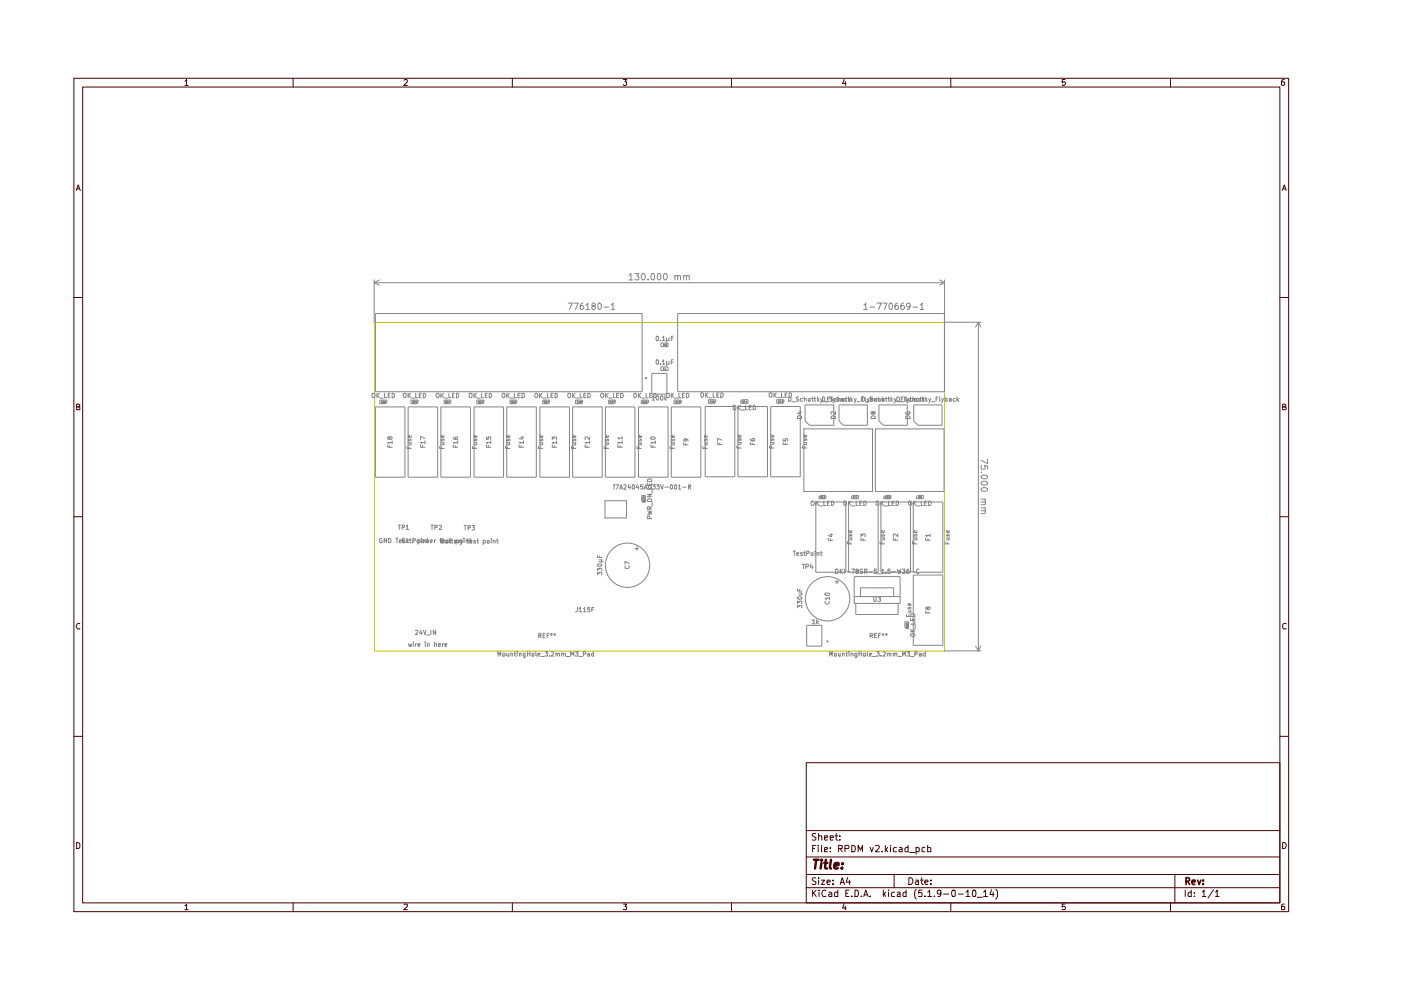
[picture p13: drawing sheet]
<svg xmlns="http://www.w3.org/2000/svg" width="297mm" height="210mm" viewBox="0 0 297 210" stroke-linecap="round" stroke-linejoin="round" font-family="sans-serif">
<g fill="none" stroke="#480000" stroke-width=".21">
<path d="M15.7 16.6h257.5v176.7h-257.5zM17.5 18.5h253.9v172.9h-253.9zM39.2 17.2l.3-.4v1.3M39.2 18.1h.7M62.1 16.6v1.9M85.7 17l.2-.2h.3l.2 .2v.4l-.8 .7h.8M108.6 16.6v1.9M132.2 16.8h.6l-.3 .6h.3v.5l-.1 .2h-.4l-.1-.2M155.1 16.6v1.9M179 16.8l-.4 .9h.8M179.2 17.3v.8M201.6 16.6v1.9"/>
<path d="M225.8 16.8h-.6v.6h.5l.2 .1v.4l-.3 .2-.4-.2M248.2 16.6v1.9M272.3 16.8l-.4 .1-.2 .3v.7l.2 .2 .4-.1v-.6h-.5l-.1 .1M16.2 40.4l.4-1.2 .4 1.2M16.3 40h.5M271.9 40.4l.4-1.2 .4 1.2M272 40h.6M15.7 63.1h1.8M271.4 63.1h1.8M16.3 86.3h.4l.2-.3-.1-.2-.5-.1v1.2h.5l.1-.5-.2-.1M271.9 86.3l.6-.1v-.4l-.6-.1v1.2h.6l.2-.5-.3-.1M15.7 109.6h1.8"/>
<path d="M271.4 109.6h1.8M16.9 132.2h-.1a.66 .66 0 0 0-.6 .4 .66 .66 0 0 0 .2 .7h.5M272.7 132.2h-.3l-.5 .3v.6l.2 .2h.6M15.7 156.1h1.8M271.4 156.1h1.8M16.3 178.6a.52 .52 0 0 1 .6 .4v.6a.52 .52 0 0 1-.6 .3zM170.9 161.7h100.5v29.7h-100.5zM170.9 176.1h100.5M172.3 179.9h.4M173 179.2h-.7v1.4M173 176.8l-.5-.1-.3 .3 .3 .4 .5 .1v.5l-.3 .1h-.5M173.5 179.2v.1"/>
<path d="M173.5 179.7v.9M173.6 177.3l.6-.1v.9M173.6 176.7v1.4M174.2 179.2v1.2l.1 .2M174.8 177.6l.6-.1v-.3h-.6v.9h.6M176 179.7v.2M176 177.6l.7-.1-.1-.3h-.6v.9h.6M177 177.2h.6M177.3 176.7v1.4h.3M177.8 179.9h.7l.1-.6-.8-.1v1.4M178.1 178v.1M178.1 177.2v.2"/>
<path d="M178.1 179.9l.5 .7M179.2 179.9h.6l.2-.2-.1-.4-.7-.1v1.4M180.6 179.2l.7 .2 .1 .6-.3 .6h-.5zM184.5 179.7l.3 .9 .4-.9M185.6 179.3l.6-.1 .2 .3v.3l-.8 .8h.8M187.7 179.2v1.4M188.2 179.7l-.5 .6M188.8 179.2v.1M188.8 179.7v.9M190.1 179.7h-.4l-.3 .2 .1 .6 .6 .1M190.7 179.7h.4l.2 .2v.7h-.6l-.1-.3 .7-.3M192.5 179.2v1.4h-.5l-.1-.7 .2-.2h.4"/>
<path d="M194.2 179.7h.4l.3 .2-.1 .7h-.6M194.2 179.7v1.4M196.1 179.7h-.4l-.2 .1v.7l.6 .1M196.7 179.2v1.4h.6l.1-.8-.3-.1h-.4M271.9 178.6a.65 .65 0 0 1 .8 .7 .65 .65 0 0 1-.8 .6zM39.2 192l.3-.3v1.2M39.2 192.9h.7M62.1 191.4v1.9M85.7 191.8h.7v.4l-.8 .7h.8M108.6 191.4v1.9M132.2 191.7h.6l-.3 .5 .3 .1v.5h-.6M155.1 191.4v1.9"/>
<path d="M170.9 188.2h100.5M170.9 185.4h100.5M170.9 181.7h100.5M172.3 188.7v1.4M172.5 189.3l.6 .8M173 186.2l-.5-.1-.3 .3 .3 .4 .5 .1v.5l-.3 .1h-.5M173.1 188.7l-.8 .8M173.6 186.1v.2M173.6 186.6v.9M173.7 188.7v.1M173.7 189.1v1M174.2 186.6h.6l-.6 .9h.6"/>
<path d="M174.8 180.2l.6-.2v-.3h-.6v.9h.6M175.1 188.8a.62 .62 0 0 0-.8 .2 .62 .62 0 0 0 0 .7l.2 .4 .6-.1M175.3 187l.7-.1-.1-.3h-.5l-.1 .2 .1 .7h.5M175.8 189.2l.3-.1 .3 .3v.7h-.6l-.1-.4 .7-.2M176 180.5v.1M176.6 187.4v.1M176.6 186.6v.2M177.6 188.7v1.4h-.6v-.8l.2-.2 .4 .1M178.1 187.5l.5-1.4 .5 1.4M178.2 187.1h.7M179 191.6l-.4 .9h.8M179.2 192.1v.8"/>
<path d="M179.3 189.4h.4M179.7 186l-.3 1h.9M180 188.7h-.7v1.4h.7M180.1 186.6v.9M180.6 190v.1M181.3 188.7l.6 .2 .1 .6-.2 .6h-.5zM181.9 180.6v-1.4l.6 1.1 .4-1.1v1.4M182.6 190v.1M183.1 190.1l.5-1.4 .5 1.4M183.2 189.7h.7M184.5 190v.1M187 180.5v.1"/>
<path d="M187.3 188.7v1.4M187.5 189.6l.3 .5M187.8 189.1l-.5 .6M187.8 180.1l.4 .5M188.4 188.7v.1M188.4 189.1v1M189.6 185.4v2.8M189.7 189.2l-.4-.1-.3 .4 .1 .6h.6M190.2 189.2h.6v.9h-.6v-.4l.6-.2M192.1 188.7v1.4h-.5l-.2-.3 .1-.5 .3-.2 .3 .1M192.7 186.1a.73 .73 0 0 1 .9 .7 .73 .73 0 0 1-.9 .7zM192.9 180.8h1.1"/>
<path d="M194.1 186.6h.5l.1 .9M194.2 188.6a1.8 1.8 0 0 0 0 2.1M194.7 186.9h-.5l-.1 .3 .1 .3h.5M195.2 186.6h.5M195.4 186.1v1.2l.3 .2M195.5 188.7h-.7l-.1 .7 .2-.2 .5 .1 .1 .7h-.8M196.1 187l.7-.1-.1-.3h-.5l-.1 .2 .1 .7h.5M196.1 190v.1M196.7 189.1l.4-.4v1.4M196.7 190.1h.8M197.4 187.4v.1M197.4 186.6v.2"/>
<path d="M198.1 190v.1M199.5 189.3v.2l-.3 .1-.4-.1v-.7h.7v.9l-.3 .4h-.3M200.1 189.6h1.1M201.6 191.4v1.9M201.9 188.8l.4-.1 .2 .3v.8l-.1 .3h-.5l-.1-.3v-.6zM203.2 189.6h1M204.8 189.1l.4-.4v1.4M204.8 190.1h.9M206.2 188.8h.6l.1 .8-.1 .5-.6-.1zM207.2 190.2h1.1M208.5 189.1l.5-.4v1.4M208.5 190.1h.9"/>
<path d="M210.2 188.6l-.3 1.1h.8M210.6 189.1v1M211.2 188.6l.3 .5v1l-.3 .6M225.8 191.7h-.6v.6l.5-.1 .2 .2v.3l-.2 .2-.5-.1M248.2 191.4v1.9M249.1 185.4v6M251.3 188.7v1.4M252.6 188.7v1.4h-.5l-.2-.3 .1-.5 .2-.2 .4 .1M253.2 190v.1M253.2 189.2v.2M254.9 189.1l.4-.4v1.4M254.9 190.1h.8"/>
<path d="M257.3 188.6l-1.2 1.8M257.7 189.1l.4-.4v1.4M257.7 190.1h.8M272.3 191.7l-.4 .1-.2 .2v.8l.6 .1v-.7h-.5l-.1 .2"/>
</g>
<path d="M251.5 186.9h.5l.2-.3v-.2l-.2-.3h-.5v1.4M251.8 186.9l.4 .6M252.7 187l.7-.1-.1-.3h-.5l-.1 .2 .1 .7h.5M253.9 186.6l.4 .9 .3-.9M255.1 187.4v.1M255.1 186.6v.2" fill="none" stroke="#480000" stroke-width=".34"/>
<path d="M172.6 182.3h1M173.1 182.3l-.3 1.8M174.2 183l-.2 1.1M174.2 182.3v.2l.1-.1-.1-.1v.2M174.8 183h.6M175.1 182.3l-.2 1.6 .4 .2M176.2 182.3l-.3 1.6 .3 .2M176.9 183.6l.9-.2v-.4h-.6l-.2 .2v.9h.6M178.6 184l-.1 .1h-.1l.2-.1-.1 .1M178.6 183v.2" fill="none" stroke="#480000" stroke-width=".51"/>
<path d="M79.4 68.4h120.9v69.6h-120.9z" fill="none" stroke="#c2c200" stroke-width=".21"/>
<g fill="none" stroke="#848484" stroke-width=".21">
<path d="M79.3 59.9h120.9M79.3 59.4v8.9M79.3 59.9l1.1 .6M80.4 59.4l-1.1 .5M133.3 58.3l.5-.3v1.4M133.3 59.4h.8M134.6 58h.9l-.5 .5 .5 .3-.1 .5-.6 .1-.2-.2M136.1 58.1l.1-.1a.68 .68 0 0 1 .7 .6 .68 .68 0 0 1-.6 .8 .89 .89 0 0 1-.2-1.3zM137.4 59.2v.2M138.2 58h.4l.2 .3v.8l-.4 .3a.82 .82 0 0 1-.2-1.4zM139.4 58.1l.6-.1a.89 .89 0 0 1-.3 1.4l-.3-.3zM140.9 58a.68 .68 0 0 1 .6 .6 .68 .68 0 0 1-.5 .8 .91 .91 0 0 1-.1-1.4z"/>
<path d="M143.1 58.6l.2-.2 .4 .1v.9M143.1 58.4v1M143.7 58.6l.2-.2 .4 .1v.9M144.9 58.6l.3-.2 .3 .1v.9M144.9 58.4v1M145.5 58.6l.3-.2 .3 .1v.9M199.2 59.4l1 .5M200.2 59.4v23.7h-56.5v-16.6h56.5M200.2 59.9l-1 .6M79.6 66.5h56.5v16.6h-56.5zM120.5 64.3h.8l-.6 1.3M121.7 64.3h.9l-.6 1.3"/>
<path d="M123.6 64.3a.58 .58 0 0 0-.6 .6l.1 .6 .4 .1 .3-.2v-.4l-.3-.2h-.2l-.3 .2M124.2 64.7l.4-.4v1.3M124.2 65.6h.8M125.7 64.9l-.2-.4 .2-.2h.3l.2 .2v.3l-.5 .1-.2 .2v.3l.2 .2h.3l.2-.2v-.3l-.2-.2M127 64.3a.7 .7 0 0 1 .5 .6 .7 .7 0 0 1-.5 .7l-.3-.5 .1-.7zM128 65.1h1M129.6 64.7l.4-.4v1.3M129.6 65.6h.7M138.2 79.2h3.2v4.4h-3.2zM139.3 76.3l.3 .2-.1 .7h-.3l-.1-.2v-.5zM139.3 71.3l.3 .2-.1 .7h-.3l-.1-.1v-.6zM140 77.1v.1"/>
<path d="M140 72.1v.1M140.1 72.7h1.5v.8h-1.5zM140.1 77.8h1.5v.8h-1.5zM140.4 76.6l.3-.3v.9M140.4 71.5l.3-.2v.9M140.4 77.2h.6M140.4 72.2h.6M140.9 78h-.2v.4h.2M140.9 73h-.2l.1 .4 .1-.1M141 78.1l.1-.1v.4M141 72.9h.3l-.2 .2 .2 .2h-.3M141 78.4h.3"/>
<path d="M141.3 71.6v1M141.3 76.6v1M141.8 77.1l.1 .1M141.8 76.6l-.1 .6-.4-.1M141.8 72.1l.1 .1M141.8 71.6l-.1 .6-.4-.1M142.3 76.8h.4M142.3 71.7h.4M142.7 76.3h-.4v.9M142.7 71.3h-.4v.9M183.1 64.7l.5-.4v1.3M183.1 65.6h.8"/>
<path d="M184.5 65.1h.9M185.9 64.3h1l-.6 1.3M187.2 64.3h.8l-.5 1.3M188.6 64.5l.2-.2a.74 .74 0 0 1 .4 .6 .74 .74 0 0 1-.4 .7 .85 .85 0 0 1-.2-1.1zM190.3 64.3a.58 .58 0 0 0-.6 .6v.5l.3 .2h.2l.3-.2v-.4l-.3-.2h-.2l-.3 .2M191.6 64.3h-.3l-.3 .3v.8l.5 .2 .3-.2v-.4l-.3-.2-.4 .1-.1 .1M193 64.9l-.1 .1-.5 .1-.2-.2v-.4l.2-.2h.5l.1 .7a.58 .58 0 0 1-.6 .6M193.5 65.1h1.1M195.1 64.7l.4-.4v1.3M195.1 65.6h.7M200.2 68.3h7.7M207.4 68.3v69.7"/>
<path d="M207.4 68.3l-.6 1M207.4 68.3l.5 1M78.9 83.5h.6v.7l-.3 .1-.3-.1zM79.6 86.3h6.3v14.9h-6.3zM79.9 83.4v.9M80 83.8l.4 .5M80.4 83.4l-.5 .5M80.5 84.8h1.5v.5l-.3 .3h-1.2zM80.6 84.4h.7M80.9 85l.2 .1-.1 .4zM81.2 85.1l.2-.1-.2 .5h.2M81.5 83.4v.9h.5"/>
<path d="M81.7 85l-.1 .1v.3h.2l-.1-.2-.1 .1M82.2 94.3v.5h.9M82.3 83.8h.3M82.5 92.8l.1-.2h.5v.2v.3h-.5l-.1-.4-.2-.1-.1 .4 .3 .1v-.1M82.6 94.5v.3M82.7 83.4h-.4v.9h.4M83.1 93.8h-.9l.3 .3M83.1 83.4h.4l.2 .3v.4l-.3 .2h-.3zM83.1 93.5v.6M85.5 83.5h.6v.7l-.2 .1-.4-.1zM86.3 94.7v.4h.9M86.5 93.9h.7"/>
<path d="M86.5 86.3h6.3v14.9h-6.3zM86.5 83.4v.9M86.6 93.1v.4h.2l.2-.4 .2 .1-.1 .3M86.7 94.8v.3M86.7 83.8l.3 .5M87 83.4l-.5 .5M87.1 93.9l.1 .2-.2 .2h-.5M87.1 92.4v.3h-.5l-.1-.2 .3-.2 .1 .4M87.1 84.8h1.5v.5l-.2 .3h-1.3zM87.2 84.4h.8M87.5 85h.2l-.1 .5zM87.8 85.1h.3l-.3 .4h.3"/>
<path d="M88.1 83.4v.9h.5M88.4 85h-.2l.2 .4h-.2M88.9 83.8h.3M89.2 94.3v.5h.9M89.3 83.4h-.4v.9h.4M89.6 94.5v.3M89.7 83.4h.4l.2 .3v.4l-.3 .2h-.3zM90.1 93.8h-.9l.2 .3M90.1 93l-.9-.5v.7M90.1 93.5v.6M92.5 83.5l.1-.1a.47 .47 0 0 1 .5 .4 .47 .47 0 0 1-.4 .5 .6 .6 0 0 1-.2-.8zM93.2 94.7v.4h.9"/>
<path d="M93.5 86.3h6.2v14.9h-6.2zM93.5 83.4v.9M93.6 93.1v.4h.2l.1-.4h.2v.4M93.6 93.9h.5M93.6 94.8v.3M93.6 83.8l.5 .5M94.1 93.9v.3l-.5 .1M94.1 83.4l-.6 .5M94.1 92.4v.3h-.5v-.3l.1-.1 .1 .4M94.1 84.8h1.5v.5l-.3 .3h-1.2zM94.2 84.4h.7M94.4 85l.3 .1v.3l-.2 .1z"/>
<path d="M94.8 85.1l.2-.1-.2 .5h.2M95.2 83.4v.9h.4M95.3 85l-.1 .3h.2M95.4 85.2v.3M95.9 83.8h.3M96.1 94.3v.5h.9M96.1 92.7l.1 .3 .7 .1v-.5l-.4 .1v.3l.2 .1M96.4 83.4h-.5v.9h.5M96.6 94.5v.3M96.8 83.4h.3a.53 .53 0 0 1 .2 .6 .53 .53 0 0 1-.5 .3zM97 93.8h-.9l.3 .3M97 93.5v.6"/>
<path d="M99.5 83.5h.6v.7l-.3 .1-.3-.1zM100.2 94.7v.4h.9M100.5 93.9h.6M100.5 86.3h6.3v14.9h-6.3zM100.5 83.4v.9M100.6 93.1v.4l.2-.1v-.3h.3v.4M100.6 83.8l.4 .5M100.7 94.8v.3M101 93.9v.4h-.5M101 83.4l-.5 .5M101.1 92.4v.3h-.5l-.1-.2 .3-.2v.4M101.1 84.8h1.5v.5l-.3 .3h-1.2z"/>
<path d="M101.2 84.4h.7M101.5 85l.1 .1v.4zM101.8 85.1l.2-.1-.2 .5h.2M102.1 83.4v.9h.4M102.2 85h.2l-.2 .2 .2 .2h-.2M102.9 83.8h.3M103.1 94.3v.5h1M103.1 92.6v.5h.4v-.5h.5v.5M103.3 83.4h-.4v.9h.4M103.5 94.5v.3M103.7 83.4h.4l.1 .3v.4l-.2 .2h-.3zM104.1 93.8h-1l.3 .3"/>
<path d="M104.1 93.5v.6M106.5 83.5h.5v.7l-.2 .1a.51 .51 0 0 1-.4-.3 .51 .51 0 0 1 .1-.5zM107.2 94.7v.4h.9M107.4 93.9h.7M107.4 86.3h6.3v14.9h-6.3zM107.4 83.4v.9M107.5 93.1v.4h.3l.1-.4 .2 .1-.1 .3M107.6 94.8v.3M107.6 83.8l.3 .5M107.9 83.4l-.5 .5M108 93.9l.1 .2-.2 .2h-.5M108 92.4v.3h-.5l-.1-.2 .3-.2 .1 .4"/>
<path d="M108.1 84.4h.8M108.1 84.8h1.5v.5l-.3 .3h-1.2zM108.4 85l.3 .2-.2 .3zM108.8 85.1h.2l-.2 .4h.2M109.1 83.4v.9h.5M109.1 85.1h.2l-.2 .4h.2M109.8 83.8h.4M110.1 94.3v.5h.9M110.3 83.4h-.5v.9h.5M110.4 92.7h.6M110.5 94.5v.3M110.7 83.4h.3a.5 .5 0 0 1 .2 .6 .5 .5 0 0 1-.5 .3z"/>
<path d="M110.7 92.5v.6l-.6-.1M111 93.8h-.9l.2 .3M111 93.5v.6M113.5 83.5v-.1a.47 .47 0 0 1 .6 .4 .47 .47 0 0 1-.5 .5 .6 .6 0 0 1-.1-.8zM114.1 94.7v.4h1M114.4 83.4v.9M114.5 93.1v.4h.2l.1-.4h.3v.4M114.5 86.3h6.2v14.9h-6.2zM114.5 93.9h.6M114.6 83.8l.4 .5M114.6 94.8v.3M115 93.9v.4h-.5"/>
<path d="M115 83.4l-.6 .5M115.1 92.4v.3h-.6v-.3l.1-.1 .2 .4M115.1 84.8h1.4v.5l-.3 .3h-1.1zM115.1 84.4h.7M115.4 85l.2 .1v.3l-.2 .1zM115.8 85.1l.2-.1-.3 .5h.3M116.1 83.4v.9h.4M116.1 85.1l.1-.1v.5M116.1 85.5h.2M116.8 83.8h.3M117.1 94.3v.5h.9M117.1 93.2v-.6l.3 .4 .1-.4h.4l.1 .2-.1 .4"/>
<path d="M117.3 83.4h-.5v.9h.5M117.5 94.5v.3M117.7 83.4h.3a.53 .53 0 0 1 .2 .6 .53 .53 0 0 1-.5 .3zM118 93.8h-.9l.2 .3M118 93.5v.6M120.4 83.5h.6v.7l-.2 .1-.4-.1zM121.2 94.7v.4h.9M121.4 83.4v.9M121.4 86.3h6.3v14.9h-6.3zM121.4 93.9h.7M121.5 93.1v.4l.3-.1v-.3l.3 .1-.1 .3M121.5 83.8l.4 .5"/>
<path d="M121.6 94.8v.3M121.9 93.9l.2 .2-.2 .2h-.5M121.9 83.4l-.5 .5M122 92.4v.3h-.5l-.1-.2 .3-.2 .1 .4M122 84.8h1.5v.5l-.2 .3h-1.3zM122.1 84.4h.8M122.4 85l.2 .1-.1 .4zM122.7 85.1l.1-.1v.5M122.7 85.5h.2M123 83.4v.9h.4M123.1 85.2v-.1l.1-.1 .1 .1-.2 .2v.2l.2-.1-.1-.2M123.8 83.8h.3"/>
<path d="M124 94.3v.5h1M124.2 83.4h-.4v.9h.4M124.5 94.5v.3M124.6 83.4h.4l.1 .3v.4l-.2 .2h-.3zM125 93.8h-1l.3 .3M125 92.6v.6l-.5-.6-.5 .1 .1 .4M125 93.5v.6M127.4 83.5l.1-.1a.47 .47 0 0 1 .5 .4 .47 .47 0 0 1-.4 .5 .6 .6 0 0 1-.2-.8zM128.1 94.7v.4h.9M128.4 83.4v.9M128.4 86.3h6.2v14.9h-6.2zM128.4 93.1v.4h.3l.1-.4 .2 .1-.1 .3"/>
<path d="M128.4 93.9h.6M128.5 94.8v.3M128.5 83.8l.4 .5M128.9 93.9l.1 .2-.1 .2h-.5M128.9 92.4v.3h-.5v-.3l.2-.1 .1 .4M128.9 83.4l-.5 .5M129 84.8h1.5v.5l-.3 .3h-1.2zM129.1 84.4h.7M129.3 85l.3 .2-.2 .3zM129.7 85.1l.1-.1v.5M129.7 85.5h.2M130 85h.3l-.2 .5"/>
<path d="M130 83.4v.9h.5M130.7 83.8h.4M131 94.3v.5h.9M131.2 83.4h-.5v.9h.5M131.5 94.5v.3M131.6 83.4h.4a.54 .54 0 0 1 .1 .6 .54 .54 0 0 1-.5 .3zM131.9 93.8h-.9l.2 .3M131.9 92.9h-.9l.2 .2M131.9 92.6v.5M131.9 93.5v.6M134.4 83.5l.1-.1a.47 .47 0 0 1 .5 .4 .47 .47 0 0 1-.5 .5l-.1-.1zM135 94.7v.4h1"/>
<path d="M135.4 93.1v.4l.3-.1v-.3h.3v.4M135.4 93.9h.6M135.4 86.3h6.2v14.9h-6.2zM135.4 83.4v.9M135.5 83.8l.4 .5M135.6 94.8v.3M135.9 93.9v.4h-.5M135.9 83.4l-.5 .5M136 92.4v.3h-.6v-.3l.2-.1 .1 .4M136 84.8h1.5v.5l-.3 .3h-1.2zM136.1 84.4h.6M136.3 85l.2 .1-.1 .4h-.1z"/>
<path d="M136.7 85.1l.2-.1-.3 .5h.3M136.9 80.1l.2 .1v.1l-.2-.1zM137 83.4v.9h.4M137 85h.2l-.1 .5zM137.8 83.8h.3M138 94.3v.5h.9M138 92.7l.8-.1 .1 .4-.1 .1h-.6l-.2-.1zM138.2 83.4h-.4v.9h.4M138.3 84.2l.2-.3v.9M138.3 84.8h.5M138.4 94.5v.3M138.6 83.4h.3l.2 .3v.4l-.3 .2h-.2z"/>
<path d="M138.9 93.8h-.9l.3 .3M138.9 93.5v.6M139.4 83.9a.47 .47 0 0 1 .3 .5 .47 .47 0 0 1-.4 .4l-.1-.1a.52 .52 0 0 1 .2-.8zM140 84.1l.3-.2 .2 .2v.7l-.5-.1zM141 83.9v.9M141.1 84.5l.2 .3M141.3 83.5h.6v.7l-.2 .1-.4-.1zM141.3 84.2l-.3 .4M142.1 94.7v.4h.9M142.3 93.9h.7M142.3 86.3h6.3v14.9h-6.3zM142.3 83.4v.9"/>
<path d="M142.4 93.1v.4h.2l.1-.4 .3 .1-.1 .3M142.5 94.8v.3M142.5 83.8l.3 .5M142.8 83.4l-.5 .5M142.9 93.9l.1 .2-.2 .2h-.5M142.9 92.4v.3h-.5l-.1-.2 .3-.2 .1 .4M142.9 84.8h1.5v.5l-.2 .3h-1.3zM143 84.4h.8M143.3 85h.2l-.1 .5zM143.6 85.1l.1-.1v.5M143.6 85.5h.3M143.9 83.4v.9h.5"/>
<path d="M144.2 85.2l-.2 .1v-.2h.2v.3l-.1 .1M144.7 83.8h.3M144.9 93.9v.4h1M145.1 83.4h-.4v.9h.4M145.4 93l.1 .2v.4h-.5l-.1-.4a.72 .72 0 0 1 1 0v.3M145.4 94.1v.2M145.5 83.4h.4l.1 .3v.4l-.2 .2h-.3zM148.6 83.4h.5a.6 .6 0 0 1-.2 .8l-.3-.1zM149 94.7v.4h.9M149.4 93.1v.4h.2l.1-.4h.2v.4M149.4 93.9h.5M149.4 94.8v.3"/>
<path d="M149.5 86.2h6.3v14.9h-6.3zM149.6 83.3v.9M149.7 83.7l.4 .5M149.9 93.9v.3l-.5 .1M149.9 92.4v.3h-.5v-.4l.2 .4M150.1 83.3l-.5 .5M150.2 84.8h1.5v.5l-.3 .2h-1.2zM150.3 84.3h.7M150.6 85h.1v.4zM150.9 85h.1v.4M150.9 85.4h.2M151.2 83.3v.9h.4"/>
<path d="M151.4 85h-.1l.1 .4-.1-.1M152 83.7h.3M152.1 93.8v.4h1M152.4 83.3h-.4v.9h.4M152.6 94v.2M152.8 83.3h.4l.1 .2v.5l-.3 .2h-.2zM153.1 93.3l-1-.3v.6M155.6 85.9h.2a.59 .59 0 0 1 .1 1l-.5-.1v-.7zM156.2 94.6v.4h.9M156.5 85.9v15.2h6.2v-14.9h-6.2M156.5 93.8h.6M156.5 93v.3l.1 .2 .2-.5h.3v.5"/>
<path d="M156.5 86.4l.5 .5M156.6 94.7v.3M157 85.9l-.5 .5M157.1 93.8v.3l-.1 .1h-.5M157.1 92.3v.2l-.1 .2h-.4l-.1-.3 .2-.2 .1 .5M157.1 85l.2-.2h1.3v.7h-1.5zM157.1 87h.7M157.4 85h.2l-.1 .4zM157.8 85h.1v.4M157.8 85.4h.1M158.1 85.9v1h.4M158.2 85l-.1 .2h.3"/>
<path d="M158.3 85.1v.3M158.8 86.4h.4M159.1 93.8v.4h.9M159.1 93l.1 .4 .7 .1 .1-.4-.1-.1-.5 .1 .2 .4M159.3 85.9h-.5v1h.5M159.5 94v.2M159.7 85.9l.5 .3v.5l-.2 .2h-.3zM163.1 83.4h.6v.7l-.2 .1-.4-.1zM163.2 94.6v.4h.9M163.4 86.2h6.3v14.9h-6.3zM163.5 93v.4h.2l.1-.4 .3 .1-.1 .3M163.5 93.8h.6"/>
<path d="M163.6 94.7v.3M164 93.8l.1 .3-.2 .1h-.4M164 92.3v.3h-.5v-.3l.2-.1v.4M164.1 83.3v.9M164.3 83.7l.3 .5M164.6 83.3l-.5 .5M164.7 84.8h1.5v.5l-.3 .2h-1.2zM164.8 84.3h.7M165.1 85h.1l-.1 .4zM165.4 85h.1v.4M165.4 85.4h.3M165.7 83.3v.9h.5"/>
<path d="M165.7 85h.3l-.2 .1h.2v.2h-.3M166 93.8v.4h1M166 93v.5h.5v-.5h.3h.2l-.1 .5M166.5 83.7h.3M166.5 94v.2M166.9 83.3h-.4v.9h.4M167.2 84.2h.3l.2 .2v.4l-.2 .3h-.3zM167.3 83.3h.3l.2 .2v.5l-.2 .2h-.3zM167.9 85.2h.8M169.1 88.3l.3-.2 .4 .1 .1 .5h-.8zM169.3 84.2h-.5v.3l.5 .3v.2h-.5M169.3 87.4h.6"/>
<path d="M169.7 87.2v.6l-.7-.2M170.1 94.6v.4h.9M170.2 84.5h-.4l-.1 .2 .1 .4 .4-.1M170.4 93.8h.6M170.4 90.9h14.6v13.3h-14.6zM170.5 84.6h.4v.5M170.5 93v.4l.3-.1v-.3h.2v.4M170.5 84.2v.9M170.6 94.7v.3M170.7 85.9h6.1v4.3h-5.2l-.9-1zM170.9 93.8v.4h-.5M171 92.3v.3h-.5l-.1-.2 .3-.2 .1 .4"/>
<path d="M171.4 84.6h.4v.4h-.4zM172.1 84.5h.4M172.2 84.2v.7l.3 .2M172.6 84.5h.4M172.7 84.2v.7l.3 .2M173.3 84.2v.9M173.4 84.8l.3 .3M173.7 84.5l-.4 .3M174 84.5l.2 .6M174.4 84.5l-.4 .9M174.4 84.2a.47 .47 0 0 1 .5 .4 .47 .47 0 0 1-.5 .5zM174.5 85.2h1.3"/>
<path d="M175.4 84.6h.4M175.9 84.2h-.5v.9M176.3 84.2l.1 .9M176.3 88.3l.3-.2 .4 .1 .1 .5h-.9zM176.5 84.2h-.3l-.3 .1 .6 .5-.1 .3-.5-.1M176.6 84.5l.3 .6M177.1 84.5l-.3 .8-.2 .1M177.1 87.3v.6l-.5-.6h-.3v.5M177.3 84.5l-.4 .1v.4h.4M177.5 84.5l.4 .1v.4h-.4M177.5 84.2v.9M177.7 84.6h.4v.5"/>
<path d="M177.7 84.2v.9M177.9 85.9h6v4.3h-5.1l-.9-1zM178.3 84.5l.4 .1v.5M178.6 84.5l.4 .1v.4l-.4 .1-.1-.2zM178.7 84.7l-.5 .1 .2 .3 .3-.1M179.2 84.5h.4M179.4 84.2v.8l.2 .1M179.5 84.5h-.3l-.1 .2 .1 .4 .3-.1M179.7 84.5h.5M179.9 85.1v-.9v.7l.3 .2M180 84.8l.3 .3M180.3 84.5l-.4 .3"/>
<path d="M180.4 84.2v.9M180.5 84.8l.3 .3M180.8 84.5l-.4 .3M181.1 84.5l.3 .6M181.5 84.5l-.2 .8-.2 .1M181.7 85.2h.7M182.6 84.6h.4M182.9 84.2a.47 .47 0 0 1 .5 .4 .47 .47 0 0 1-.5 .5zM183 84.2h-.4v.9M183.4 84.2v.7l.2 .2M183.6 85.2h.6M183.8 84.5l.3 .6"/>
<path d="M184.2 84.5l-.2 .8-.2 .1M184.6 84.5h.4l.1 .2-.2 .4-.3-.1M184.6 84.2v.9M184.7 88.3a.49 .49 0 0 1 .6-.1 .49 .49 0 0 1 .3 .5h-.9zM185 84.2h-.3l-.3 .1 .1 .3 .4 .1 .1 .1-.2 .3-.4-.1M185.1 87.5l.1-.2h.3l.1 .2-.1 .3h-.3l-.2-.5h-.3v.5h.3l.1-.2M185.4 84.5h.4v.6M185.6 90.9h14.6v13.3h-14.6zM185.8 84.5l-.5 .1v.4h.5M185.8 84.7l-.4 .1 .1 .3 .3-.1M186.2 84.6h.4v.5M186.2 84.2v.9"/>
<path d="M186.4 85.9h6v4.3h-5.1l-.9-1zM186.7 84.5l-.4 .1v.4h.4M187 84.5h.4l.1 .2-.2 .4-.4-.2zM187.1 84.2v.9M187.2 84.8l.3 .3M187.5 84.5l-.4 .3M187.7 84.5h.3M187.9 84.2v.8l.1 .1M188.2 84.5h.4M188.4 84.2v.8l.2 .1M188.9 84.2v.9M189 84.8l.2 .3"/>
<path d="M189.2 84.5l-.3 .3M189.6 84.5l.2 .6M190 84.5l-.3 .8-.1 .1M190.2 84.2a.48 .48 0 0 1 .6 .4 .48 .48 0 0 1-.6 .5zM190.2 85.2h.6M190.9 85.2h.7M191.1 84.6h.3M191.5 84.2h-.4v.9M191.9 84.2v.7l.1 .2M192 88.3a.54 .54 0 0 1 .6-.1 .54 .54 0 0 1 .4 .5h-1zM192 87.4l.2 .4h.7v-.5h-.5v.3l.1 .2M192.3 84.2h-.4l-.1 .1 .1 .3 .4 .2v.2h-.5"/>
<path d="M192.3 84.5l.2 .6M192.7 84.5l-.3 .8-.1 .1M193 84.5h.5v.2l-.1 .4-.4-.1M193 84.2v.9M193.1 84.5l-.4 .1v.4h.4M193.5 84.6l.4-.1v.6M193.5 84.2v.9M193.7 85.9h6v4.3h-5.1l-.9-1zM193.9 84.5h.4v.6M194.3 84.7l-.4 .1 .1 .3 .3-.1M194.4 84.5h.3l.1 .2-.2 .4-.3-.2zM195.1 84.5h.3"/>
<path d="M195.2 84.2v.7l.2 .2M195.2 84.5l-.5 .1v.4h.5M195.6 84.5h.3l-.3 .3M195.6 84.2v.9M195.7 84.2v.8l.2 .1-.2-.3M196.3 84.2v.9M196.3 84.8l.3 .3M196.6 84.5l-.3 .3M196.9 84.5l.2 .6M197.4 84.5l-.5 .9M197.5 85.2h.7M198.5 84.6h.2"/>
<path d="M198.9 84.2h-.4v.9M199.2 84.2v.7l.2 .2M199.6 84.5l.2 .6M200.1 84.5l-.5 .9M200.4 84.5l.4 .1v.4h-.4M200.4 84.2v.9M201.3 84.5l.4 .1v.5M201.7 84.7l-.4 .1v.3l.4-.1M202.5 84.5l-.4 .1v.4h.4M202.9 84.2v.9M203 84.8l.3 .3M203.3 84.5l-.4 .3"/>
<path d="M208.1 98.7v.8l.7-.1 .1-.5-.2-.2 .7 .1v.7M209.4 97.4v.9l-1.4-.7M80.9 114.2v-.1a.56 .56 0 0 0-.3 1l.4-.1v-.4h-.1M82 114.1v1l-.6-1v1M82.4 114.1h.2l.3 .3v.5l-.2 .2h-.3zM83.9 114.1h.5M84.2 114.1v1M84.4 111.3h.5M84.7 114.8l.5-.2-.1-.1-.4 .1v.4l.4 .1M84.7 111.3v1M85.3 111.8h.5v-.4l-.5-.1v1M85.3 114.6h.4"/>
<path d="M85.8 114.1h-.5v1h.5M85.9 114.5h-.4v.2l.4 .1v.3h-.4M86.1 111.6l.3-.3v1M86.1 114.5l.5 .6M86.1 112.3h.6M86.2 114.5h.3M86.3 114.1v.9l.2 .1M86.6 114.5l-.5 .6M86.8 114.5h.4M87 114.1v1h.2M87.5 115v.1M87.5 114.6h.6v-.4l-.6-.1v1"/>
<path d="M88.5 114.5h.3v.6h-.3zM88.6 115.1l.5-.1-.1-.5h-.4v.9M89.3 114.1v.1M89.3 114.5v.6M89.5 114.5h.3v.6h-.3zM89.7 114.6h.5v.5M89.7 114.5v.6M90.3 114.5l.1 .6 .2-.5 .2 .5 .1-.6M90.4 114.5h.4M90.6 114.1v1h.2M91.3 114.8l.4-.2-.1-.1h-.3v.6h.3M91.4 111.3h.5"/>
<path d="M91.6 111.3v1M92.1 114.5v.6M92.2 111.8h.5v-.4l-.5-.1v1M92.4 114.5l-.3 .1M93.1 111.4l.4-.1 .1 .3-.6 .7h.6M93.2 114.5h.4M93.4 114.1v1h.2M93.6 114.7l.4-.1v-.3l-.2-.1h-.2v.9h.4l.1-.2-.3-.2M93.9 114.8l.4-.2-.1-.1h-.3v.6h.3M94.5 114.6h.3v.5h-.3l-.1-.1 .4-.2M95 114.5h-.3v.2l.4 .3-.4 .1M95.2 114.6h.3"/>
<path d="M95.3 114.2v.9h.2M95.3 114.5h.4M95.4 114.1v.9l.3 .1M95.7 114.6h.3M95.8 114.2v.9h.2M96.4 114.9l.4-.1-.2-.2h-.2v.5h.3M96.7 115.1l.4-.1-.1-.5h-.3v.9M97.2 114.6v.5M97.5 114.6l-.3 .1M97.5 114.5l.5 .1-.1 .5h-.4zM97.6 114.6l.3 .5M98.1 114.6l-.3 .8-.2 .1"/>
<path d="M98.4 114.1v.1M98.4 111.4h.5M98.4 114.5v.6M98.6 111.4v1M98.8 114.6h.4v.5M98.8 114.5v.6M99 114.6h.4M99.1 114.2v.9h.3M99.2 111.9h.5v-.3l-.1-.2h-.4v1M99.6 114.5h.3M99.7 114.9l.4-.1v-.2h-.4v.5h.4M99.7 114.1v.9l.2 .1"/>
<path d="M100.1 111.4h.5l-.3 .4 .3 .1v.4h-.5M100.8 114.6h-.2l-.2 .1 .4 .4h-.4M101.1 114.6h.3M101.3 114.2v.9h.1M102.4 114.6h.3l.3 .1-.2 .4h-.4M102.4 114.6v.9M103.3 114.6h.4l-.1 .5h-.3zM104.1 114.2v.1M104.1 114.6v.5M104.6 114.6h.4v.5M104.6 114.6v.5M105.3 114.6h.4"/>
<path d="M105.4 114.2v.9h.3M126.7 117.8v.4h.9M126.7 119.6h.8l.1 .4-.8 .1-.1-.2zM127 118.7h.5v.4M127 119.1h.9M127.1 117.9v.3M127.6 118.6l-.1 .1M128.3 106.2h4.5v3.6h-4.5zM130.2 102.8v.1M130.2 103v.7M130.6 102.8h.5l-.4 .9M131.4 103.7l.3-.9 .3 .9"/>
<path d="M131.5 103.5h.4M132.2 102.9h.6v.2l-.6 .6h.6M132.6 120l-.1 .4a.54 .54 0 0 0 .5 .2 .54 .54 0 0 0 .4-.5l-.1-.1M133.3 102.7l-.1 .7h.5M133.4 119.5l-.9-.5v.6M133.6 103v.7M134.1 102.9l.4-.1v.2v.5l-.1 .2a.53 .53 0 0 1-.3-.8zM134.5 116.3h1M135 115.8v1M135.1 102.7l-.2 .7h.6M135.4 103v.7M136.1 105.1h.7v1.4h-.5l-.2-.2z"/>
<path d="M136.3 106.1l.2-.1 .2 .3h-.4zM136.3 102.8h-.5v.4h.5v.4h-.5M136.4 105.4l.1 .1h-.2v-.1h.3l.1 .1M136.7 103.5h.5M136.7 105.7v.3l-.4-.3 .1 .2M137.2 108.3l1 .2-.7 .2 .7 .2-1 .2M137.2 106a.59 .59 0 0 1 1-.1l-.1 .4h-.7zM137.2 104.8h1l-1 .5h1M137.2 102.4v.6h1v-.6M137.3 101.7l.4-.2 .4 .1 .1 .5h-1zM137.6 102.8h.3l.1 .2v.5l-.2 .2-.3-.2zM137.7 102.6v.4"/>
<path d="M137.8 110l-.1-.5-.3-.1-.2 .6h1M137.8 107.9l-.1-.5h-.4l-.1 .5h1M138.2 103.2v.5h-1l-.3-.9-.3 .9M138.2 107.4l-.4 .4M138.3 103.9v.7M138.3 106.5v.8M138.3 102.8h.6l-.3 .3h.3v.4l-.2 .2-.4-.1M139.2 102.8h.6l-.4 .3h.3l.1 .4-.2 .2-.4-.1M140 102.8l.4 .9 .2-.9M141 103.3h.7M142.2 102.9l.3-.1 .1 .2v.5l-.2 .2a.53 .53 0 0 1-.2-.8zM143.1 102.8a.47 .47 0 0 1 .4 .4 .47 .47 0 0 1-.3 .5l-.2-.2z"/>
<path d="M143.8 103l.3-.2v.9M143.8 103.7h.6M144.8 103.3h.7M146 103.2h.4v-.4h-.4v.9M146.1 103.2l.4 .5M168.1 116.8h.6M168.4 116.8v1M168.9 117.4l.4-.1v-.1l-.4 .1 .1 .5h.3M170 119.6h.6M170.1 117.2h-.3v.2l.3 .1v.3h-.3M170.3 119.6v1M170.3 117.2h.5"/>
<path d="M170.5 116.8v1h.3M171 117.3h.5v-.4l-.5-.1v1M172 119.5l-.2 .7h.6M172 117.3h.4l-.1 .5-.3-.1zM172 106.3h.6a.6 .6 0 0 1-.2 .9h-.2a.6 .6 0 0 1-.2-.9zM172.2 120v.6M172.8 116.8v.1M172.8 117.2v.6M173 106.3v15h6.3v-14.9h-6.3M173.1 106.6l.5 .6M173.2 117.3l.5-.1v.6M173.2 117.2v.6"/>
<path d="M173.6 106.3l-.6 .5M173.7 107.3h.7M173.9 105.1h1.2v.6h-1.4v-.4zM173.9 105.3l.3 .1-.1 .2h-.2zM174 117.2h.3M174.1 116.8v.8l.2 .2M174.3 105.4l.2-.1v.3M174.3 105.6h.2M174.7 106.3v.9h.4M174.7 105.3l.2 .1-.3 .2h.3M175.4 106.7h.3M175.6 114v.6h.9"/>
<path d="M175.9 106.3h-.5v.9h.5M175.9 113.4h.6M176.1 114.2v.4M176.3 113.2v.6l-.7-.3M176.3 106.3h.3a.53 .53 0 0 1 .2 .5 .53 .53 0 0 1-.5 .4zM178.9 106.3h.5a.6 .6 0 0 1-.2 .9l-.3-.2zM179.7 114.8v.5h.9M179.9 106.3v15h6.3v-14.9h-6.3M180 114h.6M180 106.6l.4 .6M180.1 113.4l-.1 .1 .2 .2 .3-.4 .1 .4M180.2 115v.3"/>
<path d="M180.4 106.3l-.5 .5M180.5 114l.1 .5h-.6M180.6 112.5l-.1 .4h-.3l-.2-.3 .3-.1v.4M180.6 107.3h.7M180.8 105.1h1.2v.6h-1.5v-.4zM180.9 105.3h.2l-.1 .3zM181.2 105.4l.1-.1v.3M181.2 105.6h.2M181.5 106.3v.9h.4M181.6 105.4l.1-.1v.3M181.6 105.6h.1M182.3 106.7h.3"/>
<path d="M182.5 114v.6h1M182.5 113.8v-.6l.4 .3 .1-.3h.3l.2 .3-.1 .3M182.7 106.3h-.4v.9h.4M183 114.2v.4M183.1 106.3h.4l.1 .1v.5l-.3 .3h-.2zM185.8 106.3h.6v.7l-.2 .2-.4-.2zM186.6 114.8v.5h.9M186.8 106.3v15h6.2v-14.9h-6.2M186.9 114h.6M186.9 113.4v.1l.2 .2 .3-.4 .1 .2v.2M186.9 106.6l.4 .6M187 115v.3"/>
<path d="M187.3 106.3l-.5 .5M187.4 105.3l.3-.2h1.2v.6h-1.5zM187.5 114v.5h-.6M187.5 112.5v.3l-.1 .1h-.4l-.1-.3 .2-.1 .1 .4M187.5 107.3h.7M187.7 105.3h.2v.3h-.2zM188.1 105.4l.1-.1v.3M188.1 105.6h.2M188.4 106.3v.9h.5M188.4 105.3h.3l-.1 .3-.2-.1zM189.1 106.7h.4M189.4 114v.6h.9"/>
<path d="M189.6 106.3h-.5v.9h.5M189.8 114.2v.4M190 106.3h.3l.2 .1v.5l-.3 .3h-.2zM190.3 113.2v.6l-.5-.5a.31 .31 0 0 0-.3 .1 .31 .31 0 0 0 0 .4M192.7 106.3h.5a.6 .6 0 0 1-.2 .9h-.1a.6 .6 0 0 1-.2-.9zM193.5 114.8v.5h.9M193.6 106.3v15h6.3v-14.9h-6.3M193.8 113.4l.1 .3 .3-.4 .2 .1v.3M193.8 114h.6M193.8 106.6l.4 .6M193.9 115v.3M194.2 106.3l-.6 .5"/>
<path d="M194.3 114l.1 .5h-.6M194.4 112.5v.4h-.2h-.3l-.1-.4h.2l.1 .4M194.4 107.3h.7M194.6 105.1h1.1v.6h-1.4v-.4zM194.8 105.3l.2 .1-.1 .2h-.1zM195.3 106.3v.9h.4M195.4 105.4l-.2 .1-.1-.2h.3v.2l-.2 .1M196 106.7h.3M196.3 114v.6h.9M196.5 106.3h-.5v.9h.5M196.8 114.2v.4M196.8 106.3h.5a.54 .54 0 0 1 .1 .6 .54 .54 0 0 1-.6 .3z"/>
<path d="M197.2 113.5h-.9l.2 .3M197.2 113.2v.6M200.3 114.8v.5h1M200.7 114h.6M200.7 113.4v.1l.1 .2 .4-.4 .1 .4M200.8 115v.3M201.2 114l.1 .5h-.6M201.3 112.5l-.1 .4h-.4l-.1-.3 .2-.1 .1 .4M208 100.2h.1M208 100.9l.3-.1h.8l.3 .2a.84 .84 0 0 1-1.4 .3zM208 102.3a.78 .78 0 0 1 1.4 .2 .88 .88 0 0 1-1.4 .1zM208 103.5a.89 .89 0 0 1 1.4 .3l-.3 .3h-.8l-.3-.1z"/>
<path d="M208 105.8h1M208 107.7h1M208.7 106.4l.3 .2-.1 .3-.9 .1M208.7 108.3l.3 .2-.1 .3-.9 .1M208.8 105.8l.2 .2-.1 .3-.9 .1M208.8 107.7l.2 .2-.1 .3-.9 .1M86.6 136.5l.2 .6 .2-.4 .1 .4 .2-.6M87.6 136.1v.1M87.6 136.5v.6M88.1 133.7h.5v.3l-.5 .5h.5M88.1 136.5v.6M88.3 136.5l-.2 .2"/>
<path d="M88.6 136.7h.5l-.1-.2h-.4v.5h.4M89.2 133.6l-.2 .7h.5M89.4 133.9v.6M89.7 133.6l.4 .9 .2-.9M90.2 136.1v.1M90.2 136.5v.6M90.4 134.6h.8M90.6 136.6h.4v.5M90.6 136.5v.6M91.4 133.6v.9M92.1 136.6l.4-.1v.6M92.1 136.1v1"/>
<path d="M92.4 133.6v.9l-.5-.9v.9M93 136.7h.4v-.2h-.4v.5h.4M93.8 136.5v.6M94.1 136.5l-.3 .2M94.3 136.7h.4v-.2l-.4 .1v.3l.2 .2 .2-.1M105.6 139.1v-.9l.3 .7 .3-.7v.9M106.7 138.5h.3v.6l-.4-.1zM107.4 138.5v.5h.5M107.9 138.5v.6M108.3 138.6h.4v.5M108.3 138.5v.6M109.1 138.5h.3"/>
<path d="M109.1 138.2v.8l.3 .1M109.6 138.2v.1M109.6 138.5v.6M110.2 138.6l.3-.1v.6M110.2 138.5v.6M111.3 139.1h-.3v-.6h.3v.9h-.3M111.8 138.2v.9M111.8 138.6h.6M112.4 138.2v.9M112.8 138.6h.4l-.1 .5-.3-.1zM113.6 138.2v.8l.2 .1M114 138.8l.5-.1v-.2l-.5 .1v.4l.5 .1"/>
<path d="M114.2 134.8l.5-.1v-.3l-.5-.1v.9M114.5 134.8l.2 .4M114.7 139.2h.7M115.1 134.7h.4M115.6 134.3h-.5v.9h.5M115.6 138.2h.5l-.3 .3 .3 .1v.4h-.5M116 134.7h.3M116.4 134.3h-.4v.9M116.5 139v.1M116.7 134.5h.5M116.8 134.7l.1-.2 .1 .2M116.9 138.3l.4-.1 .1 .2-.6 .7h.6"/>
<path d="M116.9 134.3v.2M117.4 134.5h.5M117.5 134.7l.1-.2 .2 .2M117.6 134.3v.2M117.9 138.6l.3-.1v.6M117.9 138.5v.6M118.2 138.6l.4-.1v.6M119 138.6l.5-.1v.6M119 138.5v.6M119.5 138.6h.4v.5M120.1 139.2h.7M121 139.1v-.9l.3 .7 .4-.7v.9"/>
<path d="M122 138.2h.6l-.3 .3 .3 .2-.1 .4-.5-.1M122.4 128.8v.7l-.1 .2h-.3M122.8 129l.2-.2v.9M122.8 139.2h.6M122.8 129.7h.6M123.7 138.7l.5-.1v-.3l-.5-.1v.9M123.7 129l.3-.2v.9M123.7 129.7h.5M124.6 138.5h.4v.6h-.4l-.1-.2 .5-.2M125.1 128.8h-.5l-.1 .4h.6v.4h-.6M125.5 129.2h.3M125.8 138.2v.9h-.3v-.6h.3"/>
<path d="M125.9 128.8h-.4v.9M126.7 121.9v-.6l.3 .4 .1-.4h.4v.6M126.7 121v-.5l.3 .2 .1-.2h.4v.5M169.1 128.9v-.5l.3 .2 .1-.2h.4v.5M169.1 128v-.6l.3 .4 .2-.4 .4 .1-.1 .5M169.1 126.7l.1-.1 .8 .1a.47 .47 0 0 1-.4 .4 .47 .47 0 0 1-.5-.4zM169.1 124.9v.4h.9M169.4 125.7h.6M169.5 125v.3M169.9 125.7l.1 .5h-.6M170.9 120.1h.4l.1-.3-.1-.2h-.4v1M171 132.6h3.2v4.4h-3.2z"/>
<path d="M172.2 131.6l.4-.3v.9M172.2 132.2h.6M173.1 131.3v.9M173.3 131.9l.3 .3M173.6 131.7l-.5 .3M174.9 125.8l.8-.1 .2 .3-.2 .2h-.6h-.2zM175 127.5l-.1 .3a.45 .45 0 0 0 .7 .2l.3-.2-.1-.3M175.4 135.9l.2 .1-.1 .1-.2-.1zM175.9 139.1v-.9l.3 .7 .2-.7v.9M175.9 126.8h-1l.3 .4M175.9 126.6v.6M177 138.5h.3v.6h-.3z"/>
<path d="M177 123.4h.9M177.3 120.6a.52 .52 0 0 1 .4 .4 .52 .52 0 0 1-.2 .6l-.4-.1v-.7zM177.5 122.9v1M177.8 138.5v.6l.3-.1M178.1 120.6v1M178.1 138.5v.6M178.2 121.1l.4 .5M178.6 138.6l.4-.1v.6M178.6 138.5v.6M178.6 120.6l-.5 .6M179.1 120.6v1M179.3 138.5h.4"/>
<path d="M179.5 138.2v.9h.2M179.5 121.2h.7M180 138.2v.1M180 138.5v.6M180.4 138.6h.4v.5M180.4 138.5v.6M180.5 120.6h.7l-.4 1M181.1 122.3h9.7v5.6h-9.7zM181.1 126.5h9.7M181.4 127.9v2.4h9v-2.4M181.6 121.1l-.2-.3 .5-.2 .1 .3-.1 .2h-.4v.5h.4l.1-.4-.1-.1M181.7 139.1h-.4v-.6h.4v.8l-.2 .1h-.2"/>
<path d="M182.1 138.6h.5M182.1 138.2v.9M182.5 126.5v-1.9h7v1.9M182.6 138.2v.9M182.9 120.7h-.5l.1 .4 .4 .1-.1 .4h-.4M183 138.6l.5-.1v.6l-.5-.1zM183.3 121.2l.5-.1v-.4l-.5-.1v1M183.5 121.2l.3 .4M183.9 138.2v.8l.2 .1M184.2 121.2h.7M184.4 138.8l.4-.2-.4-.1v.6h.3M184.5 134.8l.5-.1 .1-.2-.6-.2v.9"/>
<path d="M184.7 134.8l.4 .4M185 139.2h.7M185.3 126.6v.9l.5-.1v-.8M185.4 134.7h.4M185.8 138.2h.6l-.3 .3 .3 .2v.4l-.6-.1M185.8 120.6h-.5v.5h.5v.5l-.5-.1M185.9 134.3h-.5v.9h.5M186 121.7h.8M186.2 126.6h.5l-.3 .4 .3 .1v.3h-.5M186.3 134.7h.3M186.7 134.3h-.4v.9M186.8 139v.1"/>
<path d="M186.9 120.9l.3-.3v1M186.9 121.6h.6M187 134.5h.5M187.1 134.7l.1-.2 .2 .2M187.2 138.3h.5v.3l-.5 .5h.5M187.2 134.3v.2M187.7 134.5h.4M187.8 134.7l.2-.2v.2M187.9 121.5v.1M188 134.3v.2M188.1 138.6h.5v.5M188.1 138.5v.6"/>
<path d="M188.6 138.6l.3-.1v.6M188.7 120.6h-.4l-.1 .5 .4-.1 .2 .2-.1 .4-.5-.1M189.1 121.2h.8M189.4 138.6l.3-.1v.6M189.4 138.5v.6M189.7 138.6l.5-.1v.6M190.2 120.6l.3 1 .2-.7 .1 .7 .2-1M190.4 139.2h.7M191.3 139.1v-.9l.3 .7 .3-.7v.9M191.3 120.6h.6l-.3 .4 .3 .1v.4h-.6M191.9 131.8h.7v1.5h-.5l-.2-.3zM192.1 132.9l.2-.1 .2 .3h-.4z"/>
<path d="M192.1 132.2l.3 .2v-.3h-.2l.1 .3M192.2 130.3v.4h.9M192.3 138.2h.6l-.4 .3 .4 .2-.1 .4-.5-.1M192.5 132.6h-.4l.1 .1M192.5 132.5v.2M192.5 129.5h.6M192.6 128.8v.3l.3-.1v-.2h.2v.3M192.7 120.6l-.3 .1-.2 .4v.3l.2 .2h.3l.1-.4-.2-.2-.4 .2M192.7 130.4v.3M193 134.5l.2-.1h.7v.5a.6 .6 0 0 1-.9-.2zM193 131.1v.5h1v-.5M193 129.5v.5h-.5"/>
<path d="M193 139.2h.7M193 133.9h1M193 133.4l.5 .5M193.1 128v.4h-.5l-.1-.3 .3-.2 .1 .5M193.1 121.2h.8M193.2 130.2h.7l.1 .5h-1zM193.5 131.2v.4M193.6 121.9h6.3v14.9h-6.3zM194 138.7l.5-.1v-.3l-.5-.1v.9M194 131.8v.5h-1M194 133.4l-.5 .4M194.1 132.5v.8"/>
<path d="M194.8 120.7l-.2-.1-.3 .3v.5l.2 .2 .3-.1M194.9 138.5l.4 .1v.5h-.4v-.3l.4-.1M196.2 138.2v.9h-.4l-.1-.4 .1-.2h.4M196.3 129.5v.5h.9M196.7 128.9l.1-.2 .4 .1-.1 .4h-.3l-.1-.4-.2-.1-.2 .2v.3h.3l.1-.2M196.8 129.7v.3M200.2 138h7.7M206.8 137l.6 1M207.9 137l-.5 1"/>
<circle cx="133.1" cy="119.8" r="4.7"/>
<circle cx="175.5" cy="127" r="4.7"/>
</g>
</svg>
